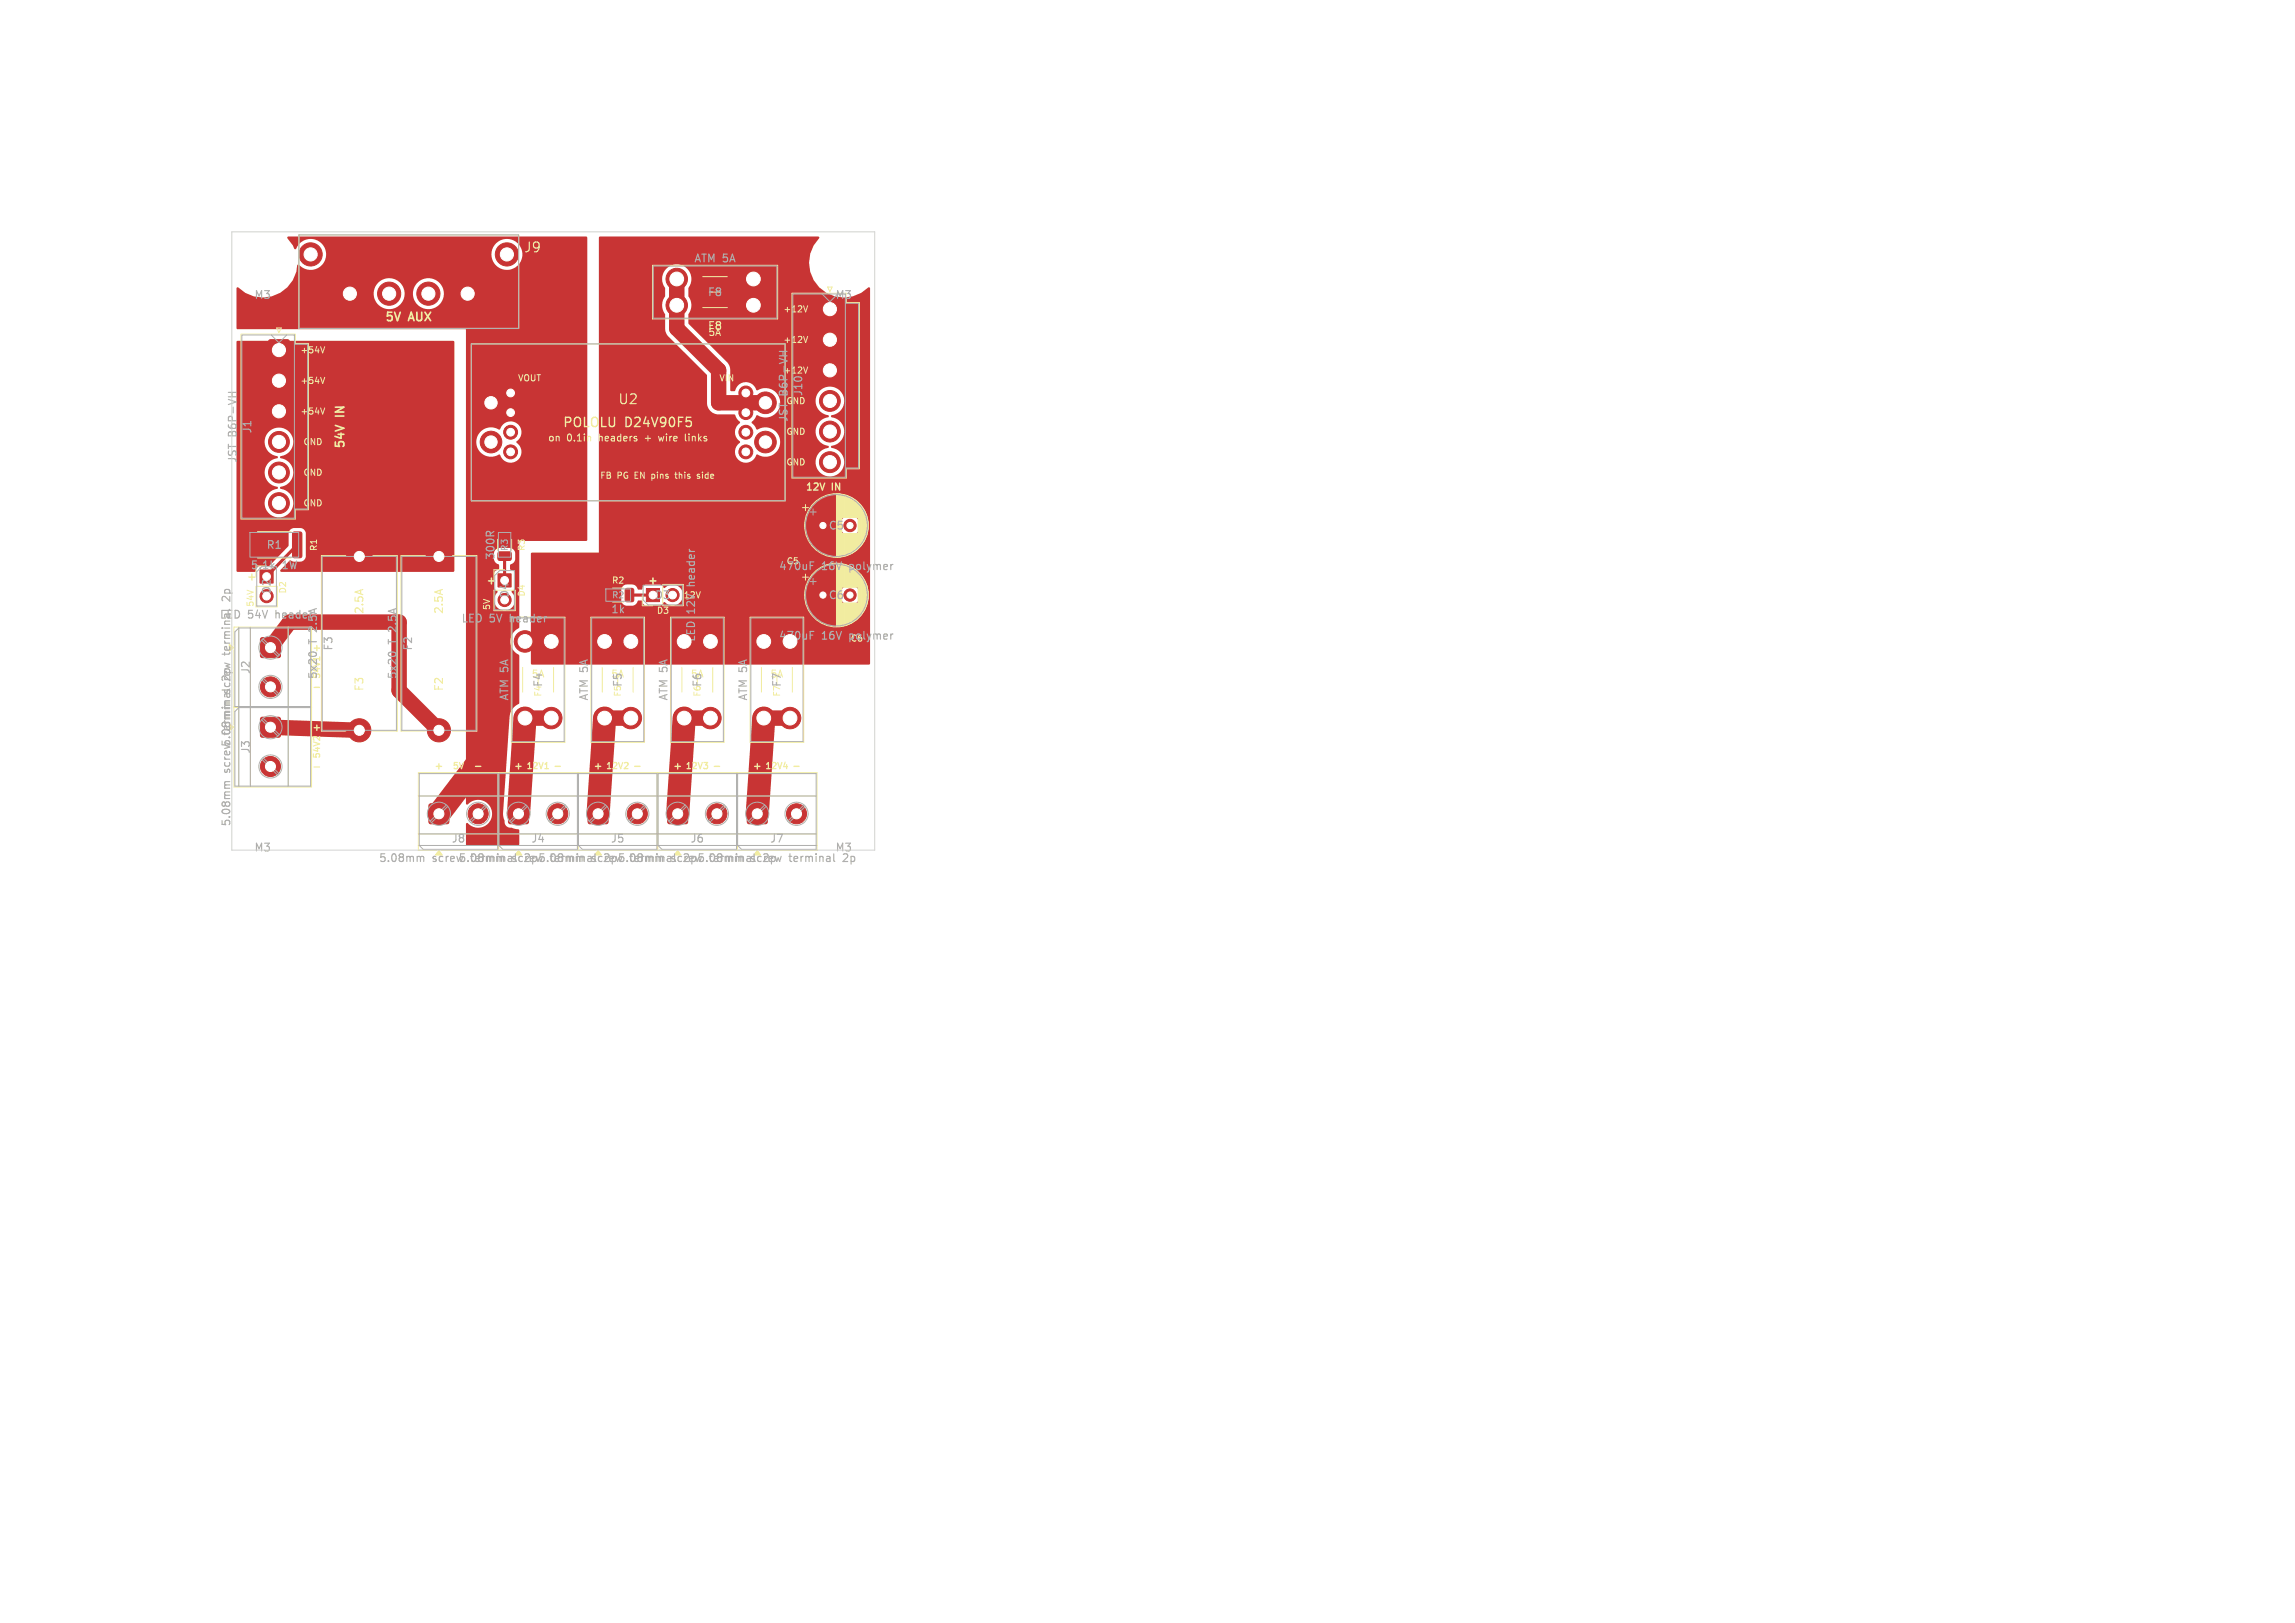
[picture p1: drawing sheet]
<svg xmlns="http://www.w3.org/2000/svg" width="297mm" height="210mm" viewBox="0 0 297 210" stroke-linecap="round" stroke-linejoin="round" font-family="sans-serif">
<defs><g id="words">
<g font-size="1.8" fill="#f2eda1">
<text x="67.7" y="32.9">J9</text>
<text x="79.9" y="52.5">U2</text>
</g>
<g font-size="1.7" fill="#f2eda1">
<text x="72.8" y="55.5">POLOLU</text>
<text x="80.9" y="55.5">D24V90F5</text>
</g>
<g font-size="1.5" fill="#f2eda1">
<text x="49.7" y="41.9">5V</text>
<text x="53" y="41.9">AUX</text>
<text x="44.9" y="53.9" transform="rotate(-90 44.9 53.9)">IN</text>
<text x="44.9" y="58.2" transform="rotate(-90 44.9 58.2)">54V</text>
</g>
<g font-size="1.4" fill="#afafaf">
<text x="89.7" y="34.2">ATM 5A</text>
<text x="32.8" y="38.9">M3</text>
<text x="91.5" y="38.5">F8</text>
<text x="108" y="38.9">M3</text>
<text x="102.1" y="51.2" transform="rotate(-90 102.1 51.2)">B6P-VH</text>
<text x="104" y="51.4" transform="rotate(-90 104 51.4)">J10</text>
<text x="30.8" y="60" transform="rotate(-90 30.8 60)">JST</text>
<text x="30.8" y="56.5" transform="rotate(-90 30.8 56.5)">B6P-VH</text>
<text x="32.7" y="56.2" transform="rotate(-90 32.7 56.2)">J1</text>
<text x="102.1" y="54.7" transform="rotate(-90 102.1 54.7)">JST</text>
<text x="34.4" y="71.2">R1</text>
<text x="107.1" y="68.7">C5</text>
<text x="30" y="77.3" transform="rotate(-90 30 77.3)">2p</text>
<text x="32.4" y="73.9">5.1k</text>
<text x="35.2" y="77" transform="rotate(-90 35.2 77)">D2</text>
<text x="36.6" y="73.9">1W</text>
<text x="64.2" y="72.6" transform="rotate(-90 64.2 72.6)">300R</text>
<text x="66" y="77.5" transform="rotate(-90 66 77.5)">D4</text>
<text x="84.7" y="77.7">D3</text>
<text x="90.1" y="75.6" transform="rotate(-90 90.1 75.6)">header</text>
<text x="100.7" y="74">470uF</text>
<text x="106.4" y="74">16V</text>
<text x="107.1" y="77.7">C6</text>
<text x="110.1" y="74">polymer</text>
<text x="28.4" y="80.2">LED</text>
<text x="32.1" y="80.2">54V</text>
<text x="35.9" y="80.2">header</text>
<text x="41.2" y="83.3" transform="rotate(-90 41.2 83.3)">T 2.5A</text>
<text x="51.5" y="83.3" transform="rotate(-90 51.5 83.3)">T 2.5A</text>
<text x="59.6" y="80.7">LED</text>
<text x="63.4" y="80.7">5V</text>
<text x="66.2" y="80.7">header</text>
<text x="79" y="79.6">1k</text>
<text x="90.1" y="83.1" transform="rotate(-90 90.1 83.1)">LED</text>
<text x="90.1" y="79.4" transform="rotate(-90 90.1 79.4)">12V</text>
<text x="100.7" y="83">470uF</text>
<text x="106.4" y="83">16V</text>
<text x="110.1" y="83">polymer</text>
<text x="30" y="87.6" transform="rotate(-90 30 87.6)">2p</text>
<text x="30" y="84.5" transform="rotate(-90 30 84.5)">terminal</text>
<text x="32.5" y="87.3" transform="rotate(-90 32.5 87.3)">J2</text>
<text x="41.2" y="88" transform="rotate(-90 41.2 88)">5x20</text>
<text x="43.2" y="84.3" transform="rotate(-90 43.2 84.3)">F3</text>
<text x="51.5" y="88" transform="rotate(-90 51.5 88)">5x20</text>
<text x="53.5" y="84.3" transform="rotate(-90 53.5 84.3)">F2</text>
<text x="70.4" y="89" transform="rotate(-90 70.4 89)">F4</text>
<text x="80.7" y="89" transform="rotate(-90 80.7 89)">F5</text>
<text x="91" y="89" transform="rotate(-90 91 89)">F6</text>
<text x="101.3" y="89" transform="rotate(-90 101.3 89)">F7</text>
<text x="30" y="94.8" transform="rotate(-90 30 94.8)">terminalscrew</text>
<text x="66" y="90.8" transform="rotate(-90 66 90.8)">ATM 5A</text>
<text x="76.3" y="90.8" transform="rotate(-90 76.3 90.8)">ATM 5A</text>
<text x="86.6" y="90.8" transform="rotate(-90 86.6 90.8)">ATM 5A</text>
<text x="96.9" y="90.8" transform="rotate(-90 96.9 90.8)">ATM 5A</text>
<text x="30" y="100" transform="rotate(-90 30 100)">screw5.08mm</text>
<text x="32.5" y="97.6" transform="rotate(-90 32.5 97.6)">J3</text>
<text x="30" y="107" transform="rotate(-90 30 107)">5.08mm</text>
<text x="32.8" y="110.4">M3</text>
<text x="49" y="111.7">5.08mm</text>
<text x="56" y="111.7">screw5.08mm</text>
<text x="58.4" y="109.2">J8</text>
<text x="61.2" y="111.7">terminalscrew5.08mm</text>
<text x="68.4" y="111.7">2p</text>
<text x="68.7" y="109.2">J4</text>
<text x="71.5" y="111.7">terminalscrew5.08mm</text>
<text x="78.7" y="111.7">2p</text>
<text x="79" y="109.2">J5</text>
<text x="81.8" y="111.7">terminalscrew5.08mm</text>
<text x="89" y="111.7">2p</text>
<text x="89.3" y="109.2">J6</text>
<text x="92.1" y="111.7">terminalscrew</text>
<text x="99.3" y="111.7">2p</text>
<text x="99.6" y="109.2">J7</text>
<text x="102.4" y="111.7">terminal</text>
<text x="108" y="110.4">M3</text>
<text x="109.6" y="111.7">2p</text>
</g>
<g font-size="1.4" fill="#f2eda1">
<text x="91.5" y="42.9">F8</text>
<text x="31.8" y="75.4">+</text>
<text x="62.8" y="75.9">+</text>
<text x="83.7" y="75.9">+</text>
<text x="47.2" y="79.5" transform="rotate(-90 47.2 79.5)">2.5A</text>
<text x="57.5" y="79.5" transform="rotate(-90 57.5 79.5)">2.5A</text>
<text x="47.2" y="89.5" transform="rotate(-90 47.2 89.5)">F3</text>
<text x="57.5" y="89.5" transform="rotate(-90 57.5 89.5)">F2</text>
</g>
<g font-size="1.3" fill="#f2eda1">
<text x="91.6" y="43.7">5A</text>
<text x="70.8" y="57.3">on</text>
<text x="73.4" y="57.3">0.1in</text>
<text x="77.7" y="57.3">headers</text>
<text x="83.9" y="57.3">+</text>
<text x="85.9" y="57.3">wire</text>
<text x="89.5" y="57.3">links</text>
<text x="104.1" y="63.7">12V</text>
<text x="107.7" y="63.7">IN</text>
<text x="40.3" y="94.8">+</text>
<text x="56.1" y="99.8">+</text>
<text x="66.4" y="99.8">+</text>
<text x="76.7" y="99.8">+</text>
<text x="87" y="99.8">+</text>
<text x="97.3" y="99.8">+</text>
</g>
<g font-size="1.3" fill="#afafaf">
<text x="40.3" y="84.5">+</text>
<text x="68.7" y="87.9">5A</text>
<text x="79" y="87.9">5A</text>
<text x="89.3" y="87.9">5A</text>
<text x="99.6" y="87.9">5A</text>
</g>
<g font-size="1.1" fill="#f2eda1">
<text x="101.3" y="40.6">+12V</text>
<text x="38.8" y="45.9">+54V</text>
<text x="101.3" y="44.5">+12V</text>
<text x="38.8" y="49.8">+54V</text>
<text x="38.8" y="53.8">+54V</text>
<text x="67" y="49.5">VOUT</text>
<text x="93" y="49.5">VIN</text>
<text x="101.7" y="52.5">GND</text>
<text x="39.2" y="57.8">GND</text>
<text x="101.7" y="56.4">GND</text>
<text x="39.2" y="61.7">GND</text>
<text x="39.2" y="65.7">GND</text>
<text x="77.6" y="62.1">FB</text>
<text x="79.9" y="62.1">PG</text>
<text x="82.3" y="62.1">EN</text>
<text x="84.7" y="62.1">pins</text>
<text x="88" y="62.1">this</text>
<text x="91" y="62.1">side</text>
<text x="101.7" y="60.4">GND</text>
<text x="41.2" y="71.4" transform="rotate(-90 41.2 71.4)">R1</text>
<text x="68.1" y="71.4" transform="rotate(-90 68.1 71.4)">R3</text>
<text x="37.2" y="76.9" transform="rotate(-90 37.2 76.9)">D2</text>
<text x="68.1" y="77.3" transform="rotate(-90 68.1 77.3)">D4</text>
<text x="79.1" y="75.7">R2</text>
<text x="33" y="78.6" transform="rotate(-90 33 78.6)">54V</text>
<text x="63.6" y="79" transform="rotate(-90 63.6 79)">5V</text>
<text x="84.9" y="79.6">D3</text>
<text x="41.6" y="98.3" transform="rotate(-90 41.6 98.3)">54V2</text>
<text x="58.5" y="99.7">5V</text>
<text x="68" y="99.7">12V1 -</text>
<text x="78.3" y="99.7">12V2 -</text>
<text x="88.6" y="99.7">12V3 -</text>
<text x="98.9" y="99.7">12V4 -</text>
</g>
<g font-size="1.1" fill="#afafaf">
<text x="101.3" y="48.5">+12V</text>
<text x="65.9" y="71.4" transform="rotate(-90 65.9 71.4)">R3</text>
<text x="79.1" y="77.6">R2</text>
<text x="88.4" y="77.6">12V</text>
<text x="101.7" y="73.2">C5</text>
<text x="110" y="83.2">C6</text>
<text x="41.6" y="88" transform="rotate(-90 41.6 88)">54V1</text>
<text x="70.2" y="90.2" transform="rotate(-90 70.2 90.2)">F4</text>
<text x="80.5" y="90.2" transform="rotate(-90 80.5 90.2)">F5</text>
<text x="90.8" y="90.2" transform="rotate(-90 90.8 90.2)">F6</text>
<text x="101.1" y="90.2" transform="rotate(-90 101.1 90.2)">F7</text>
</g>
</g></defs>
<g fill="#c83434" stroke="#c83434" stroke-width=".13">
<path d="M55.6 104.1l.1-.1h2.1l.2 .1 .1 .2v2.1l-.1 .1-.2 .1h-2.1l-.1-.1-.1-.1v-2.1z"/>
<path d="M65.9 104.1l.2-.1h2l.2 .1 .1 .2v2.1l-.1 .1-.2 .1h-2l-.2-.1-.1-.1v-2.1z"/>
<path d="M105.8 76.3l.1-.1 1.3 .1 .1 .2-.1 1.2-.2 .1-1.2-.1-.1-.1z"/>
<path d="M76.2 104.1l.1-.1h2.1l.2 .1 .1 .2v2.1l-.1 .1-.2 .1h-2.1l-.1-.1-.1-.1v-2.1z"/>
<path d="M105.8 67.3l.1-.1 1.3 .1 .1 .2-.1 1.2-.2 .1-1.2-.1-.1-.1z"/>
<path d="M33.6 73.8h1.8v1.7h-1.8z"/>
<path d="M32 68.9l.9-.1 .2 .2v2.9l-.1 .3h-.8l-.3-.2v-2.9z"/>
<path d="M37.9 68.9l.9-.1 .3 .2v2.9l-.2 .3h-.8l-.2-.2v-2.9z"/>
<path d="M78 76.2l.8-.1 .3 .2v1.3l-.2 .3h-.7l-.2-.2v-1.3z"/>
<path d="M81 76.2l.8-.1 .2 .2v1.3l-.1 .3h-.8l-.2-.2v-1.3z"/>
<path d="M96.8 104.1l.2-.1h2l.2 .1 .1 .2v2.1l-.1 .1-.2 .1h-2l-.2-.1-.1-.1v-2.1z"/>
<path d="M106.1 38.7h.2h2.2h.2v.2v2.2v.2h-.2l-2.2 .1-.2-.1-.1-.2v-2.2z"/>
<path d="M33.8 82.6l.1-.1h2.1l.2 .1 .1 .2v2.1l-.1 .1-.2 .1h-2.1l-.1-.1-.1-.1v-2.1z"/>
<path d="M64.4 74.3h1.7v1.7h-1.7z"/>
<path d="M83.6 76.2h1.8v1.7h-1.8z"/>
<path d="M64.5 68.5h.2h1.3l.2 .2v.7l-.3 .2h-1.3l-.2-.2z"/>
<path d="M64.5 71.5l.2-.1h1.3l.2 .3v.7l-.3 .1h-1.3l-.2-.2z"/>
<path d="M33.8 92.9l.1-.1h2.1l.2 .1 .1 .2v2.1l-.1 .1-.2 .1h-2.1l-.1-.1-.1-.1v-2.1z"/>
<path d="M86.5 104.1l.1-.1h2.1l.2 .1 .1 .2v2.1l-.1 .1-.2 .1h-2.1l-.1-.1-.1-.1v-2.1z"/>
<path d="M34.8 44h.2h2.2h.2v.2v2.2v.2l-.2 .1h-2.2l-.2-.1-.1-.2v-2.2z"/>
<circle cx="61.9" cy="105.3" r="1.3"/>
<circle cx="72.2" cy="105.3" r="1.3"/>
<circle cx="97.5" cy="39.5" r="1.39"/>
<circle cx="97.5" cy="36.1" r="1.39"/>
<circle cx="87.6" cy="39.5" r="1.39"/>
<circle cx="87.6" cy="36.1" r="1.39"/>
<circle cx="110" cy="77" r=".8"/>
<circle cx="46.5" cy="72" r="1.5"/>
<circle cx="46.5" cy="94.5" r="1.5"/>
<circle cx="82.5" cy="105.3" r="1.3"/>
<circle cx="110" cy="68" r=".8"/>
<circle cx="34.5" cy="77.1" r=".85"/>
<circle cx="56.8" cy="72" r="1.5"/>
<circle cx="56.8" cy="94.5" r="1.5"/>
<circle cx="103.1" cy="105.3" r="1.3"/>
<circle cx="91.9" cy="83" r="1.39"/>
<circle cx="88.5" cy="83" r="1.39"/>
<circle cx="91.9" cy="92.9" r="1.39"/>
<circle cx="88.5" cy="92.9" r="1.39"/>
<circle cx="107.4" cy="44" r="1.35"/>
<circle cx="107.4" cy="47.9" r="1.35"/>
<circle cx="107.4" cy="51.9" r="1.35"/>
<circle cx="107.4" cy="55.8" r="1.35"/>
<circle cx="107.4" cy="59.8" r="1.35"/>
<circle cx="35" cy="88.9" r="1.3"/>
<circle cx="65.3" cy="77.6" r=".85"/>
<circle cx="102.2" cy="83" r="1.39"/>
<circle cx="98.8" cy="83" r="1.39"/>
<circle cx="102.2" cy="92.9" r="1.39"/>
<circle cx="98.8" cy="92.9" r="1.39"/>
<circle cx="87" cy="77" r=".85"/>
<circle cx="45.3" cy="38" r="1.5"/>
<circle cx="50.4" cy="38" r="1.5"/>
<circle cx="55.4" cy="38" r="1.5"/>
<circle cx="60.5" cy="38" r="1.5"/>
<circle cx="40.2" cy="32.9" r="1.5"/>
<circle cx="65.6" cy="32.9" r="1.5"/>
<circle cx="35" cy="99.2" r="1.3"/>
<circle cx="99.1" cy="52.1" r="1.4"/>
<circle cx="99.1" cy="57.2" r="1.4"/>
<circle cx="96.5" cy="50.8" r=".9"/>
<circle cx="96.5" cy="53.4" r=".9"/>
<circle cx="96.5" cy="55.9" r=".9"/>
<circle cx="96.5" cy="58.5" r=".9"/>
<circle cx="63.5" cy="52.1" r="1.4"/>
<circle cx="63.5" cy="57.2" r="1.4"/>
<circle cx="66.1" cy="50.8" r=".9"/>
<circle cx="66.1" cy="53.4" r=".9"/>
<circle cx="66.1" cy="55.9" r=".9"/>
<circle cx="66.1" cy="58.5" r=".9"/>
<circle cx="81.6" cy="83" r="1.39"/>
<circle cx="78.2" cy="83" r="1.39"/>
<circle cx="81.6" cy="92.9" r="1.39"/>
<circle cx="78.2" cy="92.9" r="1.39"/>
<circle cx="92.8" cy="105.3" r="1.3"/>
<circle cx="71.3" cy="83" r="1.39"/>
<circle cx="67.9" cy="83" r="1.39"/>
<circle cx="71.3" cy="92.9" r="1.39"/>
<circle cx="67.9" cy="92.9" r="1.39"/>
<circle cx="36.1" cy="49.3" r="1.35"/>
<circle cx="36.1" cy="53.2" r="1.35"/>
<circle cx="36.1" cy="57.2" r="1.35"/>
<circle cx="36.1" cy="61.1" r="1.35"/>
<circle cx="36.1" cy="65.1" r="1.35"/>
</g>
<path d="M62 72v26.5l-5.2 6.8M67.9 92.9l-.8 12.4M78.2 92.9l-.8 12.4M88.5 92.9l-.8 12.4M98.8 92.9l-.8 12.4" fill="none" stroke="#c83434" stroke-width="3"/>
<path d="M87.6 36.1v6.4l5.4 5.4v4.2h6.1M97.5 36.1v3.4M35 83.8l2.5-3.3h14.2v8.9l5.1 5.1M35 94.1l11.5 .4M67.9 92.9h3.4M67.9 83h3.4M78.2 92.9h3.4M78.2 83h3.4M88.5 92.9h3.4M88.5 83h3.4M98.8 92.9h3.4M98.8 83h3.4" fill="none" stroke="#c83434" stroke-width="2"/>
<path d="M96.5 50.9v2.5" fill="none" stroke="#c83434" stroke-width="1.2"/>
<path d="M38.5 70.5l-4 4.1M65.3 72v3.1M81.5 77h3" fill="none" stroke="#c83434" stroke-width=".4"/>
<g fill="#c83434">
<path d="M77.6 30.6h28.3l.1 .1v.1a4.5 4.5 0 0 0 0 6.4 4.5 4.5 0 0 0 6.4 0l.2 .1v48.6l-.1 .1h-43.7l-.1-.1v-9.6h11.7v1.5l.3 .4a1.4 1.4 0 0 0 1.1 .2 1.04 1.04 0 0 0 .8-.7l.5 .1a.54 .54 0 0 0 .5 .6l1.9-.1 .2-.1 .2-.3h.1a1.36 1.36 0 0 0 1.6 .3 1.36 1.36 0 0 0 .8-1.3h20.3v.2a1.3 1.3 0 0 0 2 1 1.3 1.3 0 0 0 0-2.2 1.3 1.3 0 0 0-2 1h-20.3a1.37 1.37 0 0 0-.9-1.2 1.37 1.37 0 0 0-1.5 .4l-.5-.4-1.9-.1a.68 .68 0 0 0-.5 .7l-.6-.1a.75 .75 0 0 0-.7-.6 1.4 1.4 0 0 0-1.1 .2l-.2 .3-.1 .2h-11.7v-4.7l.1-.1h8.7v-3.6h31.2v.2a1.3 1.3 0 0 0 2 1 1.3 1.3 0 0 0 0-2.2 1.3 1.3 0 0 0-2 1h-31.2v-31.9h8.2l.1 .7 .3 .6v1a2.03 2.03 0 0 0 0 2.4v1.9l.2 .7 5.2 5.2v4a1.51 1.51 0 0 0 1.6 1.1h2l.2 .5 .5 .6a1.48 1.48 0 0 0 0 2.4v.2a1.41 1.41 0 0 0-.1 2.3 1.41 1.41 0 0 0 2.2-.8h.1a1.91 1.91 0 0 0 3-1.6 1.91 1.91 0 0 0-3-1.6l-.7-1 .7-.9a1.94 1.94 0 0 0 2.1 0 1.94 1.94 0 0 0 .8-1.9h4.6v.2a1.89 1.89 0 0 0 1.7 1.7l.1 .2-.1 .1a1.86 1.86 0 0 0-1.7 1.9 1.86 1.86 0 0 0 1.7 1.8l.1 .1-.1 .2a1.85 1.85 0 0 0-1.4 2.8 1.85 1.85 0 0 0 3.1 0 1.85 1.85 0 0 0-1.2-2.8l-.2-.1 .1-.2a1.89 1.89 0 0 0 1.7-1.8 1.89 1.89 0 0 0-1.7-1.9l-.1-.2 .1-.1a1.85 1.85 0 0 0 1.7-1.9 1.85 1.85 0 0 0-1.9-1.8 1.85 1.85 0 0 0-1.9 1.8l-4.6-.1a1.93 1.93 0 0 0-2.9-1.2l-.1-.1a1.42 1.42 0 0 0-1.5-1 1.42 1.42 0 0 0-1.3 1.2h-.5l-.1-.1v-2.7l-.2-.7-5.2-5.2v-1.3a1.96 1.96 0 0 0 0-2.3v-1.1a1.89 1.89 0 0 0-.9-2.9 1.89 1.89 0 0 0-2.5 1.7h-8.2v-5.3z"/>
<path d="M37.2 30.6h38.7l.1 .1v39.2l-.1 .1h-8.7v11.2l-.1 .1a1.91 1.91 0 0 0-1.1 1.7 1.91 1.91 0 0 0 1.2 1.7v6.3l-.1 .1a1.99 1.99 0 0 0-1.1 1.6l-.9 12.6 .2 .8a.84 .84 0 0 0 1 1l.9 .3v1.9l-.1 .1h-6.7l-.1-.1v-2.7l.1-.1h.1a1.81 1.81 0 0 0 2.6 .1 1.81 1.81 0 0 0 0-2.6 1.81 1.81 0 0 0-2.6 .1l-.2-.1v-32.4h3.6a1.4 1.4 0 0 0 .2 1.1l.5 .4v.6l-.5 .2-.2 .3 .1 1.9 .1 .2 .3 .2v.1a1.36 1.36 0 0 0-.1 2 1.36 1.36 0 0 0 2 0 1.36 1.36 0 0 0-.1-2l.4-.5 .1-1.9a.68 .68 0 0 0-.7-.5v-.6l.5-.4a1.4 1.4 0 0 0 .2-1.1 .74 .74 0 0 0-.7-.7l-1.6 .1-.3 .2-.2 .4h-3.6v-14.5h1.3v.2a1.93 1.93 0 0 0 3 1.5l.1 .1a1.41 1.41 0 0 0 2.2 .7 1.41 1.41 0 0 0-.1-2.3v-.2a1.41 1.41 0 0 0 .1-2.3 1.41 1.41 0 0 0-2.2 .8h-.1a1.91 1.91 0 0 0-3 1.5h-1.3v-14.5h-29.6l-.1-.1v-5.2l.1-.1a4.6 4.6 0 0 0 5.6 .7h12.1v.2a2 2 0 0 0 2.1 1.9 2 2 0 0 0 1.9-2.1h1v.2a2 2 0 0 0 3.1 1.6 2 2 0 0 0 0-3.4 2 2 0 0 0-3.1 1.6h-1l-.1-.3a2 2 0 0 0-2.1-1.6 2 2 0 0 0-1.8 1.9h-12.1l.9-.7a4.4 4.4 0 0 0 1.3-2.9l.1-.1a2.03 2.03 0 0 0 2.3 .6 2.03 2.03 0 0 0 1.3-2h21.4v.3a2 2 0 0 0 3 1.5 2 2 0 0 0 0-3.4 2 2 0 0 0-3 1.6h-21.4v-.3a2.02 2.02 0 0 0-1.9-1.6 2.02 2.02 0 0 0-2 1.3h-.2l-.2-.4-.7-1z"/>
<path d="M30.7 44.1h28l.1 .1v29.7l-.1 .1h-22.4v-.3l1.2-1.2 .4 .2h1l.2-.1 .3-.2 .2-.4v-3a.74 .74 0 0 0-.7-.7h-1l-.4 .3-.2 .4v1.7l-2.4 2.5h-1.3a.57 .57 0 0 0-.5 .7l-.1 .1h-2.3l-.1-.1v-16.8h3.6a1.89 1.89 0 0 0 1.7 1.9v.3a1.89 1.89 0 0 0-1.7 1.8 1.89 1.89 0 0 0 1.7 1.9v.2a1.86 1.86 0 0 0-1.6 2.4 1.86 1.86 0 0 0 2.8 1 1.86 1.86 0 0 0 .2-2.9l-.4-.3-.6-.2v-.2a1.89 1.89 0 0 0 1.7-1.8 1.89 1.89 0 0 0-1.7-1.9v-.2a1.87 1.87 0 0 0 1.7-1.9 1.87 1.87 0 0 0-1.8-1.9 1.87 1.87 0 0 0-2 1.8h-3.6v-12.9z"/>
</g>
<g fill="none" stroke="#f2eda1" stroke-width=".13">
<path d="M84.4 34.3h16.2v7h-16.2zM90.9 35.8h3.2M90.9 39.8h3.2M104.5 39.6l-.2 .8M107.1 37.1h.6l-.3 .6zM109.5 37.9h-7v24h7v-1.2h1.7v-21.6h-1.7M31.2 43.2h7v1.2h1.7v21.6h-1.7v1.2h-7zM35.8 42.4h.6l-.3 .6zM42 44.9l-.2 .8M42 48.8l-.2 .8M42 52.8l-.2 .8M85.2 56.5l.2 .6 .2-.5"/>
<path d="M88.7 56.2v.7l.1 .2M89.2 56.2h.1M104.5 43.5l-.2 .8M104.5 47.5l-.2 .8M33.1 73.2v1.4M33.1 75.9h2.8v2.6h-2.8zM33.3 68.8h4.4M33.3 72.2h4.4M44.7 71.9h-3.1v22.7h3.1M48.2 71.9h3.2v22.7h-3.2M55 71.9h-3.1v22.7h3.1M58.6 71.9h3.1v22.7h-3.1"/>
<path d="M63.9 76.4h2.8v2.6h-2.8zM65.3 73.7h-1.4v1.4M66.2 79.9h6.9v16.2h-6.9zM76.5 79.9h6.9v16.2h-6.9zM79.3 76.1h1.4M83.1 77v1.4h1.4M85.8 75.6h2.6v2.8h-2.6zM86.8 79.9h6.9v16.2h-6.9zM87.3 61.4h.3M87.4 61.1v.7l.2 .1M90.5 61.4h-.2l-.1 .1 .1 .1 .2 .1v.2h-.3M97.1 79.9h6.9v16.2h-6.9z"/>
<path d="M103.8 74.7h.8M103.8 65.7h.8M104.2 65.3v.8M104.2 74.3v.8M108.2 63.9v8.2M108.2 72.9v8.2M108.3 63.9v8.2M108.3 72.9v8.2M108.4 63.9v8.2M108.4 72.9v8.2M108.5 63.9v8.2M108.5 72.9v8.2"/>
<path d="M108.6 63.9v8.2M108.6 72.9v8.2M108.7 63.9v8.2M108.7 72.9v8.2M108.8 64v8M108.8 73v8M108.9 64v8M108.9 73v8M109 64v3M109 69v3M109 73v3M109 78v3"/>
<path d="M109.1 64v3M109.1 69v3M109.1 73v3M109.1 78v3M109.2 64v3M109.2 69v3M109.2 73v3M109.2 78v3M109.3 64v3M109.3 69v3M109.3 73v3M109.3 78v3"/>
<path d="M109.3 64.1v2.9M109.3 69v2.9M109.3 73.1v2.9M109.3 78v2.9M109.4 64.1v2.9M109.4 69v2.9M109.4 73.1v2.9M109.4 78v2.9M109.5 64.1v2.9M109.5 69v2.9M109.5 73.1v2.9M109.5 78v2.9"/>
<path d="M109.6 64.1v2.9M109.6 69v2.9M109.6 73.1v2.9M109.6 78v2.9M109.6 64.2v2.8M109.6 69v2.8M109.6 73.2v2.8M109.6 78v2.8M109.7 64.2v2.8M109.7 69v2.8M109.7 73.2v2.8M109.7 78v2.8"/>
<path d="M109.8 64.2v2.8M109.8 69v2.8M109.8 73.2v2.8M109.8 78v2.8M109.9 64.3v2.7M109.9 69v2.7M109.9 73.3v2.7M109.9 78v2.7M110 64.3v2.7M110 69v2.7M110 73.3v2.7M110 78v2.7"/>
<path d="M110.1 64.3v2.7M110.1 69v2.7M110.1 73.3v2.7M110.1 78v2.7M110.1 64.4v2.6M110.1 69v2.6M110.1 73.4v2.6M110.1 78v2.6M110.2 64.4v2.6M110.2 69v2.6M110.2 73.4v2.6M110.2 78v2.6"/>
<path d="M110.3 64.5v2.5M110.3 69v2.5M110.3 73.5v2.5M110.3 78v2.5M110.4 64.5v2.5M110.4 69v2.5M110.4 73.5v2.5M110.4 78v2.5M110.5 64.6v2.4M110.5 69v2.4M110.5 73.6v2.4M110.5 78v2.4"/>
<path d="M110.6 64.6v2.4M110.6 69v2.4M110.6 73.6v2.4M110.6 78v2.4M110.6 64.7v2.3M110.6 69v2.3M110.6 73.7v2.3M110.6 78v2.3M110.7 64.7v2.3M110.7 69v2.3M110.7 73.7v2.3M110.7 78v2.3"/>
<path d="M110.7 64.8v2.2M110.7 73.8v2.2M110.8 64.8v2.2M110.8 69v2.2M110.8 73.8v2.2M110.8 78v2.2M110.9 64.9v2.1M110.9 69v2.1M110.9 73.9v2.1M110.9 78v2.1M111 64.9v2.1M111 69v2.1"/>
<path d="M111 73.9v2.1M111 78v2.1M111 65v2M111 69v2M111 74v2M111 78v2M111 65v6M111 74v6M111.1 65.1v5.8M111.1 74.1v5.8M111.2 65.1v5.8M111.2 74.1v5.8"/>
<path d="M111.2 65.2v5.6M111.2 74.2v5.6M111.3 65.3v5.4M111.3 74.3v5.4M111.4 65.3v5.4M111.4 74.3v5.4M111.4 65.4v5.2M111.4 74.4v5.2M111.5 65.5v5M111.5 74.5v5M111.6 65.6v4.8M111.6 74.6v4.8"/>
<path d="M111.6 65.7v4.6M111.6 74.7v4.6M111.7 65.8v4.4M111.7 74.8v4.4M111.8 65.9v4.2M111.8 74.9v4.2M111.8 66v4M111.8 75v4M111.9 66.1v3.8M111.9 75.1v3.8M111.9 66.2v3.6M111.9 75.2v3.6"/>
<path d="M112 66.3v3.4M112 75.3v3.4M112 66.4v3.2M112 75.4v3.2M112.1 66.5v3M112.1 75.5v3M112.1 66.7v2.6M112.1 75.7v2.6M112.2 66.8v2.4M112.2 75.8v2.4M112.2 66.9v2.2M112.2 75.9v2.2"/>
<path d="M112.2 67.1v1.8M112.2 76.1v1.8M112.3 67.2v1.6M112.3 76.2v1.6M112.3 67.5v1M112.3 76.5v1M30.3 83.5v-2.4h10v20.7h-10v-7.4M30.3 84.1v9.7M30.3 91.5h10M30.3 91.4h10M30.9 81.1v20.7M32.4 81.1v20.7"/>
<path d="M37.3 81.1v20.7M64.4 100v10M64.5 100v10M67.6 86.4v3.2M71.6 86.4v3.2M74.7 100v10M74.8 100v10M77.9 86.4v3.2M81.9 86.4v3.2M85 100v10M85.1 100v10M88.2 86.4v3.2"/>
<path d="M92.2 86.4v3.2M95.3 100v10M95.4 100v10M98.5 86.4v3.2M102.5 86.4v3.2M54.1 103h51.6M54.1 107.9h51.6M54.1 109.4h51.6M56.5 110h-2.4v-10h51.6v10h-7.4M57.1 110h9.7M67.4 110h9.7M77.7 110h9.7"/>
<path d="M88 110h9.7"/>
<circle cx="108.2" cy="68" r="4.1"/>
<circle cx="108.2" cy="77" r="4.1"/>
</g>
<path d="M41.4 95.3v.5l-.5-.5-.3 .1" fill="none" stroke="#f2eda1" stroke-width=".16"/>
<path d="M88.8 54h.6M89.4 54.5l.1 .2v.3l-.1 .1M40.7 88.9h.6M40.7 99.2h.6M61.5 99.2h.7M71.8 99.2h.7M82.1 99.2h.7M92.4 99.2h.7M102.7 99.2h.7" fill="none" stroke="#f2eda1" stroke-width=".18"/>
<g fill="#f2eda1" stroke="#f2eda1" stroke-width=".13">
<path d="M56.8 110l.4 .6h-.8z"/>
<path d="M67.1 110l.4 .6h-.8z"/>
<path d="M77.4 110l.4 .6h-.8z"/>
<path d="M98 110l.4 .6h-.8z"/>
<path d="M87.7 110l.4 .6h-.8z"/>
</g>
<path d="M38.7 30.4h28.4v12.1h-28.4zM61 44.5h40.6v20.3h-40.6z" fill="none" stroke="#f2eda1" stroke-width=".15"/>
<g fill="none" stroke="#afafaf" stroke-width=".15">
<path d="M33.2 33.9h.6M33.2 33.5v1M33.8 33.5v1M34.2 34.5h.6M34.2 33.7l.3-.2v1M108.4 33.5v1M108.4 33.9h.6M109 33.5v1M109.4 33.6l.4-.1 .2 .1v.1l-.6 .8h.6M29.6 50.8h1M30 50.8v.5M100.9 45.5h1"/>
<path d="M101.3 45.5v.5M29.7 77.2v.6l-.5-.6M35.2 73.2l.3 .4M35.5 72.9l-.4 .4M63 68.8h.4M63.9 68.8l-.5 .3M104.8 73.2h.4M104.8 72.7h.5M50.3 84.6a.63 .63 0 0 1 1 0M104.8 82.2h.4M104.8 81.7h.5M29.2 101.6h-.1"/>
<path d="M29.2 101.6h.5M29.7 101.1l-.6 .1v.2l.1 .2M33.2 105v1M33.2 105.4h.6M33.8 105v1M34.2 105h.6l-.3 .3 .3 .1v.5l-.2 .1-.4-.1M54.4 110.9v.1M54.4 111v.5M54.4 111l.2-.2 .2 .1v.6M107.9 110.5v.8l.1 .2M108.4 105v1M108.4 105.4h.6"/>
<path d="M109 105v1M109.7 110.9l-.6 .6h.6M109.7 104.9l-.3 .7h.7M109.9 105.3v.7"/>
</g>
<g fill="none" stroke="#afafaf" stroke-width=".13">
<path d="M38.7 30.4h28.4v12.1h-28.4zM84.5 34.4h16v6.8h-16zM102.6 38.1h6.8v23.7h-6.8zM106.4 38.1l1 1 1-1M109.4 39.3h1.7v21.3h-1.7M31.3 43.4h6.8v23.7h-6.8zM35.1 43.4l1 1 1-1M38.1 44.6h1.7v21.3h-1.7M61 44.5h40.6v20.3h-40.6zM32.4 68.9h6.2v3.2h-6.2zM33.9 73.3h1.9v5.1h-2.6v-4.4M41.7 72h9.6v22.5h-9.6z"/>
<path d="M52 72h9.6v22.5h-9.6zM64 74.5l.7-.7h1.9v5.1h-2.6zM64.5 68.9h1.6v3.2h-1.6zM66.3 80h6.7v16h-6.7zM76.6 80h6.7v16h-6.7zM78.4 76.2h3.2v1.6h-3.2zM83.2 75.7h5.1v2.6h-4.4l-.7-.7zM86.9 80h6.7v16h-6.7zM97.2 80h6.7v16h-6.7zM104.8 75.3h.8M104.8 66.3h.8M105.2 65.9v.8"/>
<path d="M105.2 74.9v.8M30.9 81.3h9.3v10.1h-9.8v-9.6zM30.9 91.6h9.3v10.1h-9.8v-9.6zM30.9 81.3v10.1M30.9 91.6v10.1M32.4 81.3v10.1M32.4 91.6v10.1M33.9 82.8l2.1 2.1M33.9 87.9l2.1 2.1M33.9 93.1l2.1 2.1M33.9 98.2l2.1 2.1M34 82.7l2.1 2.1"/>
<path d="M34 87.7l2.1 2.1M34 93l2.1 2.1M34 98l2.1 2.1M37.3 81.3v10.1M37.3 91.6v10.1M54.3 100.1h10.1v9.8h-9.6l-.5-.5zM54.3 103h10.1M54.3 107.9h10.1M54.3 109.4h10.1M57.8 104.2l-2.1 2.1M57.9 104.3l-2.1 2.1M62.8 104.2l-2.1 2.1"/>
<path d="M63 104.3l-2.1 2.1M64.6 100.1h10.1v9.8h-9.6l-.5-.5zM64.6 103h10.1M64.6 107.9h10.1M64.6 109.4h10.1M68.1 104.2l-2.1 2.1M68.2 104.3l-2.1 2.1M73.1 104.2l-2.1 2.1M73.3 104.3l-2.1 2.1M74.9 100.1h10.1v9.8h-9.6l-.5-.5zM74.9 103h10.1M74.9 107.9h10.1"/>
<path d="M74.9 109.4h10.1M78.4 104.2l-2.1 2.1M78.5 104.3l-2.1 2.1M83.4 104.2l-2.1 2.1M83.6 104.3l-2.1 2.1M85.2 100.1h10.1v9.8h-9.6l-.5-.5zM85.2 103h10.1M85.2 107.9h10.1M85.2 109.4h10.1M88.7 104.2l-2.1 2.1M88.8 104.3l-2.1 2.1M93.7 104.2l-2.1 2.1"/>
<path d="M93.9 104.3l-2.1 2.1M95.5 100.1h10.1v9.8h-9.6l-.5-.5zM95.5 103h10.1M95.5 107.9h10.1M95.5 109.4h10.1M99 104.2l-2.1 2.1M99.1 104.3l-2.1 2.1M104 104.2l-2.1 2.1M104.2 104.3l-2.1 2.1"/>
<circle cx="108.2" cy="77" r="4"/>
<circle cx="108.2" cy="68" r="4"/>
<circle cx="35" cy="83.8" r="1.5"/>
<circle cx="35" cy="88.9" r="1.5"/>
<circle cx="35" cy="99.2" r="1.5"/>
<circle cx="35" cy="94.1" r="1.5"/>
<circle cx="56.8" cy="105.3" r="1.5"/>
<circle cx="61.9" cy="105.3" r="1.5"/>
<circle cx="67.1" cy="105.3" r="1.5"/>
<circle cx="72.2" cy="105.3" r="1.5"/>
<circle cx="77.4" cy="105.3" r="1.5"/>
<circle cx="82.5" cy="105.3" r="1.5"/>
<circle cx="87.7" cy="105.3" r="1.5"/>
<circle cx="92.8" cy="105.3" r="1.5"/>
<circle cx="98" cy="105.3" r="1.5"/>
<circle cx="103.1" cy="105.3" r="1.5"/>
</g>
<path d="M30 30h83.2v80h-83.2z" fill="none" stroke="#d0d2cd" stroke-width=".13"/>
<g fill="#fff" stroke="#fff" stroke-width=".13">
<circle cx="56.8" cy="105.3" r=".65"/>
<circle cx="61.9" cy="105.3" r=".65"/>
<circle cx="67.1" cy="105.3" r=".65"/>
<circle cx="72.2" cy="105.3" r=".65"/>
<circle cx="97.5" cy="39.5" r=".89"/>
<circle cx="97.5" cy="36.1" r=".89"/>
<circle cx="87.6" cy="39.5" r=".89"/>
<circle cx="87.6" cy="36.1" r=".89"/>
<circle cx="106.5" cy="77" r=".4"/>
<circle cx="110" cy="77" r=".4"/>
<circle cx="46.5" cy="83.2" r="1.35"/>
<circle cx="46.5" cy="72" r=".65"/>
<circle cx="46.5" cy="94.5" r=".65"/>
<circle cx="77.4" cy="105.3" r=".65"/>
<circle cx="82.5" cy="105.3" r=".65"/>
<circle cx="106.5" cy="68" r=".4"/>
<circle cx="110" cy="68" r=".4"/>
<circle cx="109.2" cy="34" r="1.6"/>
<circle cx="34.5" cy="74.6" r=".5"/>
<circle cx="34.5" cy="77.1" r=".5"/>
<circle cx="56.8" cy="83.2" r="1.35"/>
<circle cx="56.8" cy="72" r=".65"/>
<circle cx="56.8" cy="94.5" r=".65"/>
<circle cx="98" cy="105.3" r=".65"/>
<circle cx="103.1" cy="105.3" r=".65"/>
<circle cx="91.9" cy="83" r=".89"/>
<circle cx="88.5" cy="83" r=".89"/>
<circle cx="91.9" cy="92.9" r=".89"/>
<circle cx="88.5" cy="92.9" r=".89"/>
<circle cx="107.4" cy="40" r=".85"/>
<circle cx="107.4" cy="44" r=".85"/>
<circle cx="107.4" cy="47.9" r=".85"/>
<circle cx="107.4" cy="51.9" r=".85"/>
<circle cx="107.4" cy="55.8" r=".85"/>
<circle cx="107.4" cy="59.8" r=".85"/>
<circle cx="34" cy="105.5" r="1.6"/>
<circle cx="35" cy="83.8" r=".65"/>
<circle cx="35" cy="88.9" r=".65"/>
<circle cx="34" cy="34" r="1.6"/>
<circle cx="65.3" cy="75.1" r=".5"/>
<circle cx="65.3" cy="77.6" r=".5"/>
<circle cx="109.2" cy="105.5" r="1.6"/>
<circle cx="102.2" cy="83" r=".89"/>
<circle cx="98.8" cy="83" r=".89"/>
<circle cx="102.2" cy="92.9" r=".89"/>
<circle cx="98.8" cy="92.9" r=".89"/>
<circle cx="84.5" cy="77" r=".5"/>
<circle cx="87" cy="77" r=".5"/>
<circle cx="45.3" cy="38" r=".85"/>
<circle cx="50.4" cy="38" r=".85"/>
<circle cx="55.4" cy="38" r=".85"/>
<circle cx="60.5" cy="38" r=".85"/>
<circle cx="40.2" cy="32.9" r=".85"/>
<circle cx="65.6" cy="32.9" r=".85"/>
<circle cx="35" cy="94.1" r=".65"/>
<circle cx="35" cy="99.2" r=".65"/>
<circle cx="99.1" cy="52.1" r=".8"/>
<circle cx="99.1" cy="57.2" r=".8"/>
<circle cx="96.5" cy="50.8" r=".5"/>
<circle cx="96.5" cy="53.4" r=".5"/>
<circle cx="96.5" cy="55.9" r=".5"/>
<circle cx="96.5" cy="58.5" r=".5"/>
<circle cx="63.5" cy="52.1" r=".8"/>
<circle cx="63.5" cy="57.2" r=".8"/>
<circle cx="66.1" cy="50.8" r=".5"/>
<circle cx="66.1" cy="53.4" r=".5"/>
<circle cx="66.1" cy="55.9" r=".5"/>
<circle cx="66.1" cy="58.5" r=".5"/>
<circle cx="81.6" cy="83" r=".89"/>
<circle cx="78.2" cy="83" r=".89"/>
<circle cx="81.6" cy="92.9" r=".89"/>
<circle cx="78.2" cy="92.9" r=".89"/>
<circle cx="87.7" cy="105.3" r=".65"/>
<circle cx="92.8" cy="105.3" r=".65"/>
<circle cx="71.3" cy="83" r=".89"/>
<circle cx="67.9" cy="83" r=".89"/>
<circle cx="71.3" cy="92.9" r=".89"/>
<circle cx="67.9" cy="92.9" r=".89"/>
<circle cx="36.1" cy="45.3" r=".85"/>
<circle cx="36.1" cy="49.3" r=".85"/>
<circle cx="36.1" cy="53.2" r=".85"/>
<circle cx="36.1" cy="57.2" r=".85"/>
<circle cx="36.1" cy="61.1" r=".85"/>
<circle cx="36.1" cy="65.1" r=".85"/>
</g>
<use href="#words"/>
</svg>
